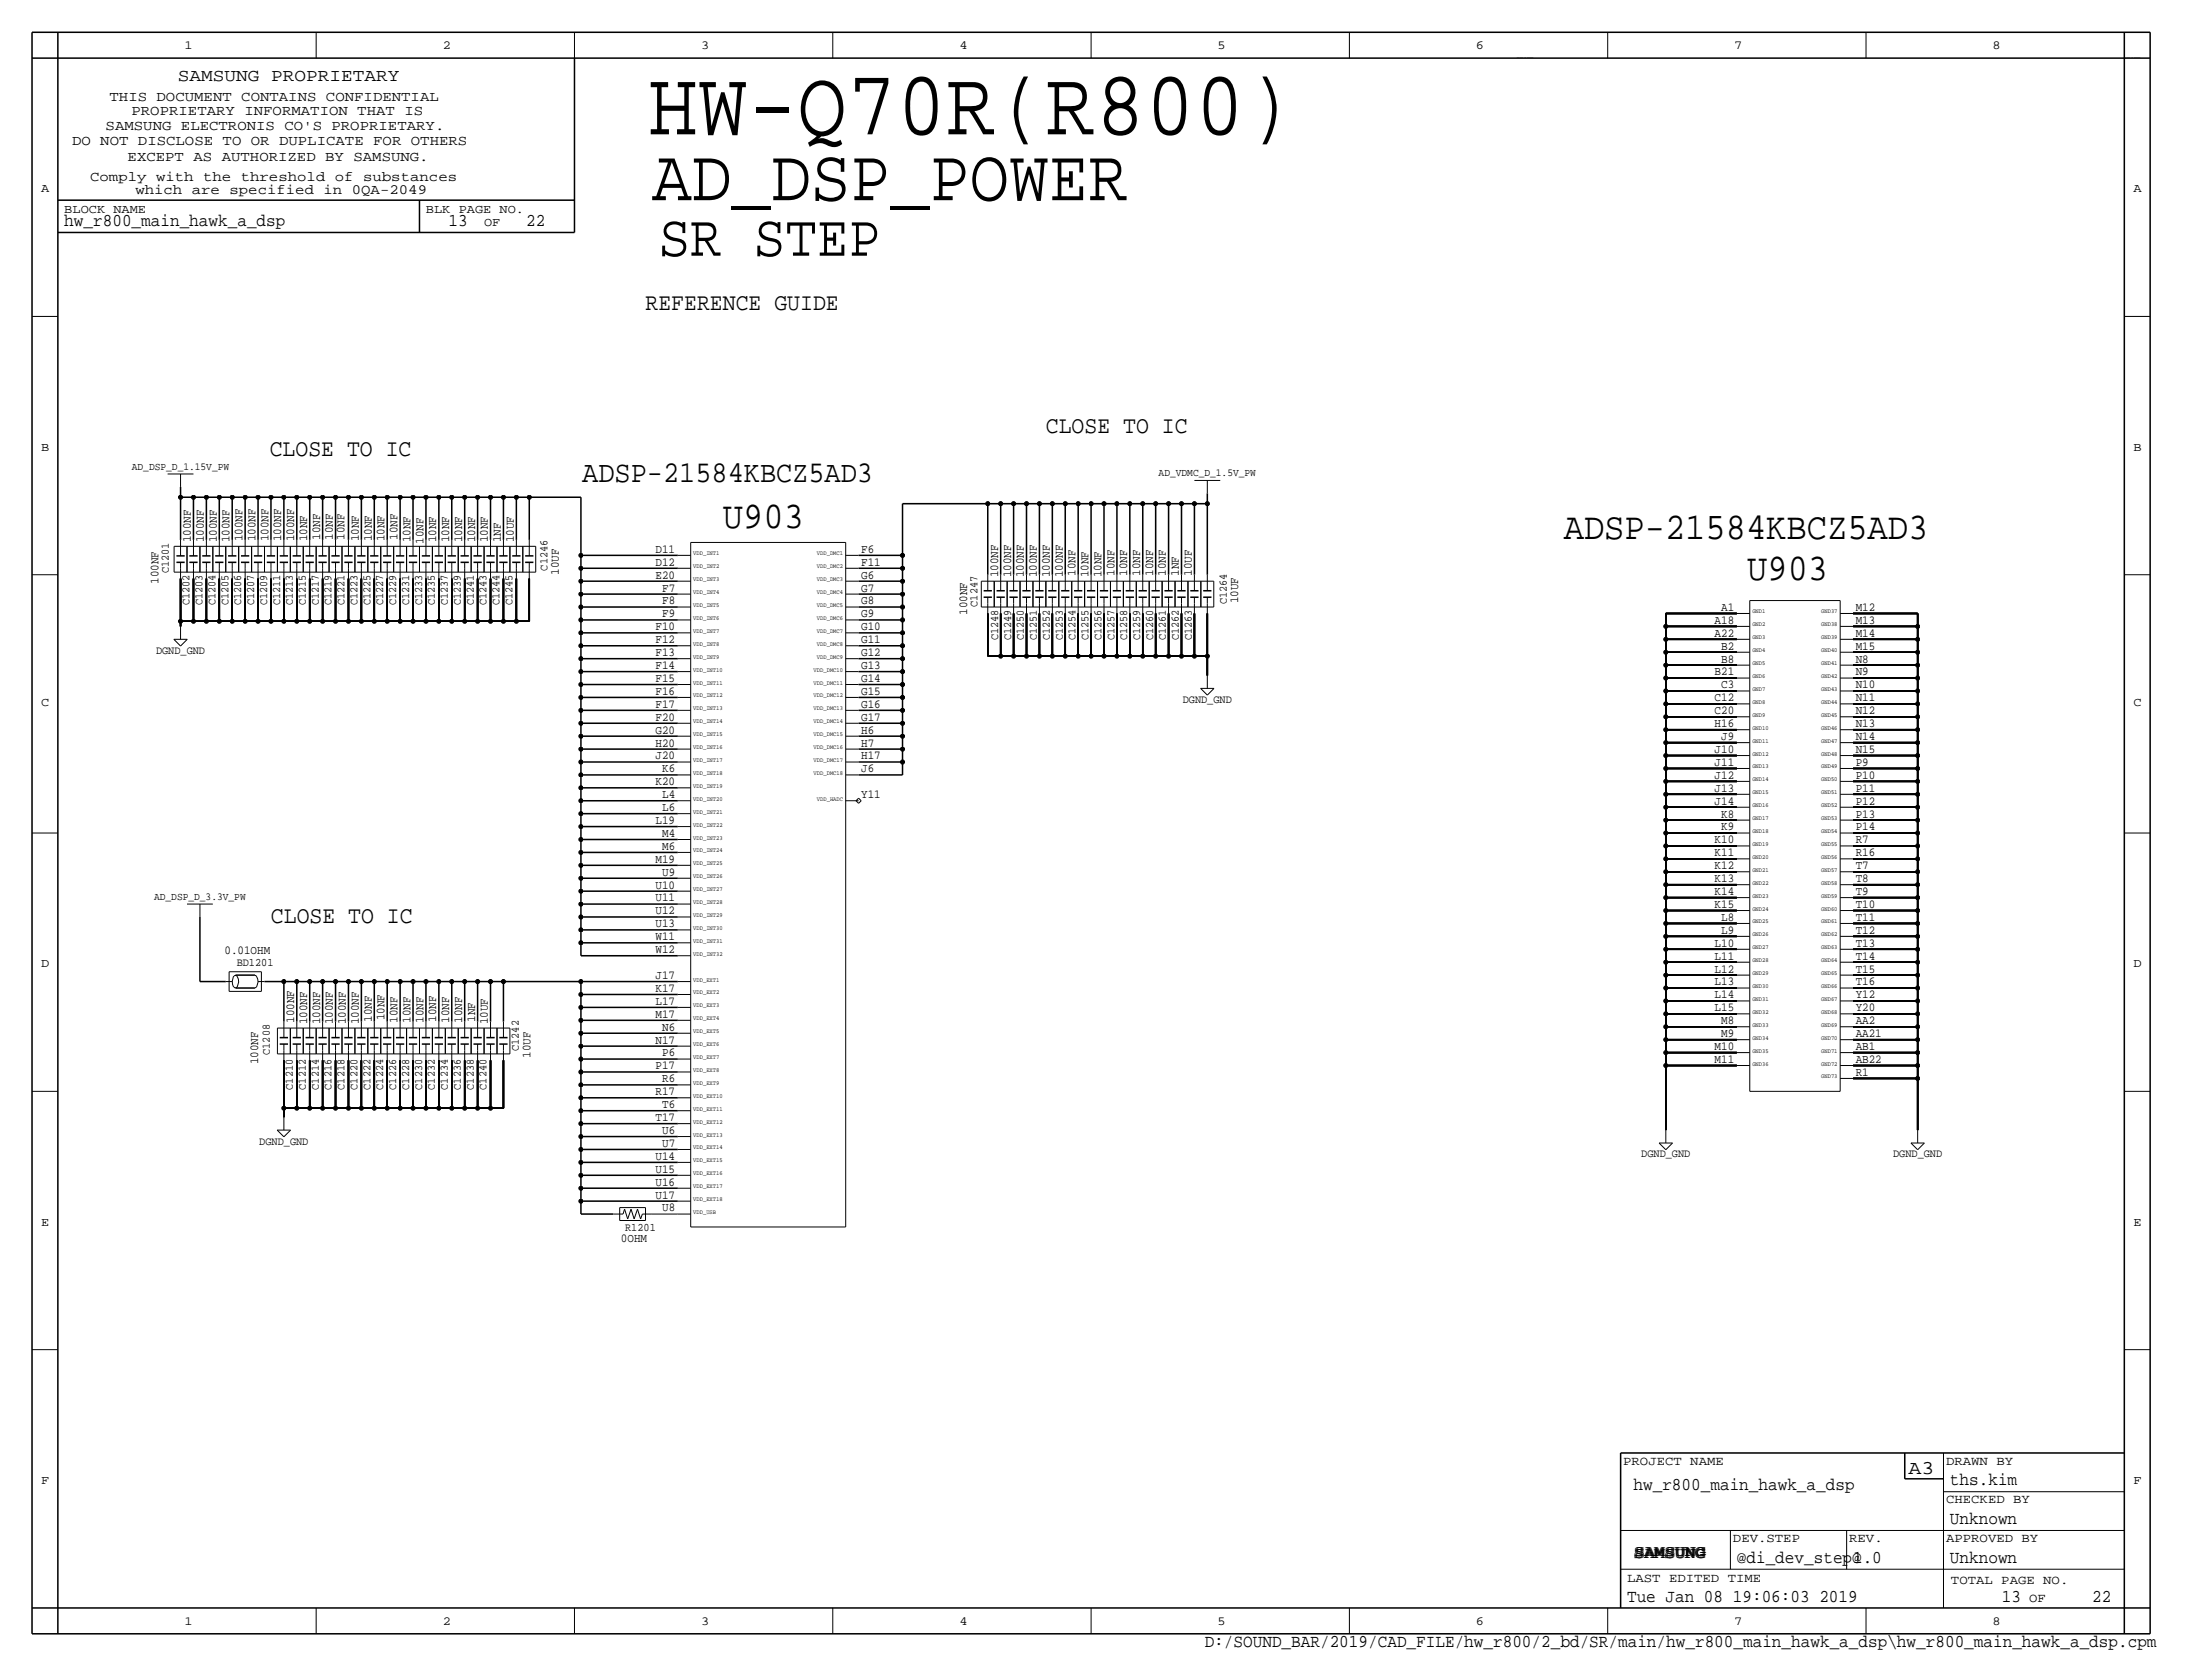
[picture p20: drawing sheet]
<svg xmlns="http://www.w3.org/2000/svg" width="433mm" height="330mm" viewBox="0 0 433 330" stroke-linecap="round" stroke-linejoin="round" font-family="sans-serif">
<defs><g id="words">
<text font-size="18.3" x="127.5" y="26.4">HW-Q70R(R800)</text>
<text font-size="14.6" x="128.2" y="39.4">AD_DSP_POWER</text>
<text font-size="11.7" x="129.5" y="50.3">SR STEP</text>
<g font-size="7.4">
<text x="142.2" y="103.9">U903</text>
<text x="307.5" y="105.9">ADSP-21584KBCZ5AD3</text>
<text x="343.6" y="114">U903</text>
</g>
<text font-size="5.9" x="114.5" y="94.7">ADSP-21584KBCZ5AD3</text>
<g font-size="4.7">
<text x="126.9" y="61">REFERENCE GUIDE</text>
<text x="53" y="89.7">CLOSE TO IC</text>
<text x="205.7" y="85.1">CLOSE TO IC</text>
<text x="53.3" y="181.6">CLOSE TO IC</text>
</g>
<text font-size="3.8" x="375.4" y="289.8">A3</text>
<g font-size="3.5">
<text x="35" y="16">SAMSUNG PROPRIETARY</text>
<text x="12.6" y="44.5">hw_r800_main_hawk_a_dsp</text>
<text x="88.2" y="44.5">13</text>
<text x="103.5" y="44.5">22</text>
<text x="321.3" y="293.1">hw_r800_main_hawk_a_dsp</text>
<text x="383.5" y="292.1">ths.kim</text>
<text x="383.5" y="299.7">Unknown</text>
<text x="341.6" y="307.3">@di_dev_step@</text>
<text x="364.4" y="307.3">1.0</text>
<text x="383.5" y="307.3">Unknown</text>
<text x="320" y="315">Tue Jan 08 19:06:03 2019</text>
<text x="393.7" y="315">13</text>
<text x="411.5" y="315">22</text>
<text x="236.9" y="323.9">D:/SOUND_BAR/2019/CAD_FILE/hw_r800/2_bd/SR/main/hw_r800_main_hawk_a_dsp\hw_r800_main_hawk_a_dsp.cpm</text>
</g>
<text font-size="3" x="321.3" y="306.3">SAMSUNG</text>
<g font-size="2.8">
<text x="21.5" y="19.8">THIS DOCUMENT CONTAINS CONFIDENTIAL</text>
<text x="25.9" y="22.6">PROPRIETARY INFORMATION THAT IS</text>
<text x="14.2" y="28.4">DO NOT DISCLOSE TO OR DUPLICATE FOR OTHERS</text>
<text x="20.8" y="25.7">SAMSUNG ELECTRONIS CO'S PROPRIETARY.</text>
<text x="17.7" y="35.6">Comply with the threshold of substances</text>
<text x="25.1" y="31.8">EXCEPT AS AUTHORIZED BY SAMSUNG.</text>
<text x="26.6" y="38.1">which are specified in 0QA-2049</text>
</g>
<g font-size="2.5">
<text x="319.2" y="288">PROJECT NAME</text>
<text x="382.7" y="288">DRAWN BY</text>
<text x="382.7" y="295.7">CHECKED BY</text>
<text x="340.8" y="303.3">DEV.STEP</text>
<text x="363.7" y="303.3">REV.</text>
<text x="382.7" y="303.3">APPROVED BY</text>
<text x="320" y="311.1">LAST EDITED TIME</text>
<text x="383.7" y="311.5">TOTAL PAGE NO.</text>
<text x="399.1" y="315">OF</text>
</g>
<g font-size="2.4">
<text x="36.3" y="9.7">1</text>
<text x="87.1" y="9.7">2</text>
<text x="137.9" y="9.7">3</text>
<text x="188.7" y="9.7">4</text>
<text x="239.5" y="9.7">5</text>
<text x="290.3" y="9.7">6</text>
<text x="341.1" y="9.7">7</text>
<text x="391.9" y="9.7">8</text>
<text x="8.1" y="37.8">A</text>
<text x="12.6" y="41.9">BLOCK NAME</text>
<text x="83.8" y="41.9">BLK PAGE NO.</text>
<text x="419.6" y="37.8">A</text>
<text x="95.2" y="44.4">OF</text>
<text x="8.1" y="88.6">B</text>
<text x="419.6" y="88.6">B</text>
<text x="37.5" y="106.7" transform="rotate(-90 37.5 106.7)">100NF</text>
<text x="40.1" y="106.7" transform="rotate(-90 40.1 106.7)">100NF</text>
<text x="42.6" y="106.7" transform="rotate(-90 42.6 106.7)">100NF</text>
<text x="45.2" y="106.7" transform="rotate(-90 45.2 106.7)">100NF</text>
<text x="47.7" y="106.4" transform="rotate(-90 47.7 106.4)">100NF</text>
<text x="50.2" y="106.4" transform="rotate(-90 50.2 106.4)">100NF</text>
<text x="52.8" y="106.4" transform="rotate(-90 52.8 106.4)">100NF</text>
<text x="55.3" y="106.4" transform="rotate(-90 55.3 106.4)">100NF</text>
<text x="57.9" y="106.4" transform="rotate(-90 57.9 106.4)">100NF</text>
<text x="60.4" y="106.4" transform="rotate(-90 60.4 106.4)">10NF</text>
<text x="62.9" y="106.2" transform="rotate(-90 62.9 106.2)">10NF</text>
<text x="65.5" y="106.2" transform="rotate(-90 65.5 106.2)">10NF</text>
<text x="67.8" y="106.2" transform="rotate(-90 67.8 106.2)">10NF</text>
<text x="70.6" y="106.4" transform="rotate(-90 70.6 106.4)">10NF</text>
<text x="73.1" y="106.4" transform="rotate(-90 73.1 106.4)">10NF</text>
<text x="75.6" y="106.4" transform="rotate(-90 75.6 106.4)">10NF</text>
<text x="78.2" y="106.2" transform="rotate(-90 78.2 106.2)">10NF</text>
<text x="80.7" y="106.7" transform="rotate(-90 80.7 106.7)">10NF</text>
<text x="83.3" y="106.9" transform="rotate(-90 83.3 106.9)">10NF</text>
<text x="85.8" y="106.7" transform="rotate(-90 85.8 106.7)">10NF</text>
<text x="88.3" y="106.7" transform="rotate(-90 88.3 106.7)">10NF</text>
<text x="90.9" y="106.7" transform="rotate(-90 90.9 106.7)">10NF</text>
<text x="93.4" y="106.7" transform="rotate(-90 93.4 106.7)">10NF</text>
<text x="96" y="106.7" transform="rotate(-90 96 106.7)">10NF</text>
<text x="98.5" y="106.7" transform="rotate(-90 98.5 106.7)">1NF</text>
<text x="101" y="106.7" transform="rotate(-90 101 106.7)">10UF</text>
<text x="109.9" y="113" transform="rotate(-90 109.9 113)">10UF</text>
<text x="128.9" y="113.8">E20</text>
<text x="128.9" y="111.3">D12</text>
<text x="128.9" y="108.7">D11</text>
<text x="169.4" y="113.8">G6</text>
<text x="169.4" y="111.3">F11</text>
<text x="169.4" y="108.7">F6</text>
<text x="196.3" y="113.5" transform="rotate(-90 196.3 113.5)">100NF</text>
<text x="198.8" y="113.5" transform="rotate(-90 198.8 113.5)">100NF</text>
<text x="201.4" y="113.5" transform="rotate(-90 201.4 113.5)">100NF</text>
<text x="203.9" y="113.5" transform="rotate(-90 203.9 113.5)">100NF</text>
<text x="206.5" y="113.5" transform="rotate(-90 206.5 113.5)">100NF</text>
<text x="209" y="113.5" transform="rotate(-90 209 113.5)">100NF</text>
<text x="211.5" y="113.3" transform="rotate(-90 211.5 113.3)">10NF</text>
<text x="214.1" y="113.5" transform="rotate(-90 214.1 113.5)">10NF</text>
<text x="216.6" y="113.5" transform="rotate(-90 216.6 113.5)">10NF</text>
<text x="219.2" y="113.3" transform="rotate(-90 219.2 113.3)">10NF</text>
<text x="221.7" y="113.3" transform="rotate(-90 221.7 113.3)">10NF</text>
<text x="224.2" y="113.3" transform="rotate(-90 224.2 113.3)">10NF</text>
<text x="226.8" y="113.3" transform="rotate(-90 226.8 113.3)">10NF</text>
<text x="229.3" y="113.3" transform="rotate(-90 229.3 113.3)">10NF</text>
<text x="231.9" y="113.3" transform="rotate(-90 231.9 113.3)">1NF</text>
<text x="234.4" y="113.3" transform="rotate(-90 234.4 113.3)">10UF</text>
<text x="31.2" y="114.8" transform="rotate(-90 31.2 114.8)">100NF</text>
<text x="130.2" y="118.9">F8</text>
<text x="130.2" y="116.3">F7</text>
<text x="169.4" y="118.9">G8</text>
<text x="169.4" y="116.3">G7</text>
<text x="243.5" y="118.6" transform="rotate(-90 243.5 118.6)">10UF</text>
<text x="128.9" y="124">F10</text>
<text x="130.2" y="121.4">F9</text>
<text x="169.4" y="124">G10</text>
<text x="169.4" y="121.4">G9</text>
<text x="190.2" y="120.9" transform="rotate(-90 190.2 120.9)">100NF</text>
<text x="337.2" y="125.2">A22</text>
<text x="337.2" y="122.7">A18</text>
<text x="338.5" y="120.1">A1</text>
<text x="364.9" y="125.2">M14</text>
<text x="364.9" y="122.7">M13</text>
<text x="364.9" y="120.1">M12</text>
<text x="128.9" y="131.6">F14</text>
<text x="128.9" y="129">F13</text>
<text x="128.9" y="126.5">F12</text>
<text x="169.4" y="131.6">G13</text>
<text x="169.4" y="129">G12</text>
<text x="169.4" y="126.5">G11</text>
<text x="338.5" y="130.3">B8</text>
<text x="338.5" y="127.8">B2</text>
<text x="364.9" y="130.3">N8</text>
<text x="364.9" y="127.8">M15</text>
<text x="128.9" y="136.7">F16</text>
<text x="128.9" y="134.1">F15</text>
<text x="169.4" y="136.7">G15</text>
<text x="169.4" y="134.1">G14</text>
<text x="337.2" y="137.9">C12</text>
<text x="337.2" y="132.8">B21</text>
<text x="338.5" y="135.4">C3</text>
<text x="364.9" y="137.9">N11</text>
<text x="364.9" y="135.4">N10</text>
<text x="364.9" y="132.8">N9</text>
<text x="8.1" y="138.9">C</text>
<text x="128.9" y="141.7">F20</text>
<text x="128.9" y="139.2">F17</text>
<text x="169.4" y="141.7">G17</text>
<text x="169.4" y="139.2">G16</text>
<text x="337.2" y="143">H16</text>
<text x="337.2" y="140.5">C20</text>
<text x="364.9" y="143">N13</text>
<text x="364.9" y="140.5">N12</text>
<text x="419.6" y="138.9">C</text>
<text x="128.9" y="149.4">J20</text>
<text x="128.9" y="146.8">H20</text>
<text x="128.9" y="144.3">G20</text>
<text x="169.4" y="149.4">H17</text>
<text x="169.4" y="146.8">H7</text>
<text x="169.4" y="144.3">H6</text>
<text x="337.2" y="148.1">J10</text>
<text x="338.5" y="145.5">J9</text>
<text x="364.9" y="148.1">N15</text>
<text x="364.9" y="145.5">N14</text>
<text x="128.9" y="154.4">K20</text>
<text x="130.2" y="151.9">K6</text>
<text x="169.4" y="151.9">J6</text>
<text x="337.2" y="155.7">J13</text>
<text x="337.2" y="153.2">J12</text>
<text x="337.2" y="150.6">J11</text>
<text x="364.9" y="155.7">P11</text>
<text x="364.9" y="153.2">P10</text>
<text x="364.9" y="150.6">P9</text>
<text x="130.2" y="159.5">L6</text>
<text x="130.2" y="157">L4</text>
<text x="169.4" y="157">Y11</text>
<text x="337.2" y="158.2">J14</text>
<text x="338.5" y="160.8">K8</text>
<text x="364.9" y="160.8">P13</text>
<text x="364.9" y="158.2">P12</text>
<text x="128.9" y="162.1">L19</text>
<text x="130.2" y="167.1">M6</text>
<text x="130.2" y="164.6">M4</text>
<text x="337.2" y="165.9">K10</text>
<text x="338.5" y="163.3">K9</text>
<text x="364.9" y="165.9">R7</text>
<text x="364.9" y="163.3">P14</text>
<text x="128.9" y="169.7">M19</text>
<text x="130.2" y="172.2">U9</text>
<text x="337.2" y="173.5">K13</text>
<text x="337.2" y="170.9">K12</text>
<text x="337.2" y="168.4">K11</text>
<text x="364.9" y="173.5">T8</text>
<text x="364.9" y="170.9">T7</text>
<text x="364.9" y="168.4">R16</text>
<text x="128.9" y="179.8">U12</text>
<text x="128.9" y="177.3">U11</text>
<text x="128.9" y="174.8">U10</text>
<text x="337.2" y="178.6">K15</text>
<text x="337.2" y="176">K14</text>
<text x="364.9" y="178.6">T10</text>
<text x="364.9" y="176">T9</text>
<text x="128.9" y="184.9">W11</text>
<text x="128.9" y="182.4">U13</text>
<text x="338.5" y="183.6">L9</text>
<text x="338.5" y="181.1">L8</text>
<text x="364.9" y="183.6">T12</text>
<text x="364.9" y="181.1">T11</text>
<text x="8.1" y="190.2">D</text>
<text x="44.1" y="187.7">0.01OHM</text>
<text x="128.9" y="187.5">W12</text>
<text x="337.2" y="191.3">L12</text>
<text x="337.2" y="188.7">L11</text>
<text x="337.2" y="186.2">L10</text>
<text x="364.9" y="191.3">T15</text>
<text x="364.9" y="188.7">T14</text>
<text x="364.9" y="186.2">T13</text>
<text x="419.6" y="190.2">D</text>
<text x="128.9" y="197.6">L17</text>
<text x="128.9" y="195.1">K17</text>
<text x="128.9" y="192.5">J17</text>
<text x="337.2" y="196.3">L14</text>
<text x="337.2" y="193.8">L13</text>
<text x="364.9" y="196.3">Y12</text>
<text x="364.9" y="193.8">T16</text>
<text x="57.9" y="201.2" transform="rotate(-90 57.9 201.2)">100NF</text>
<text x="60.4" y="201.4" transform="rotate(-90 60.4 201.4)">100NF</text>
<text x="62.9" y="201.4" transform="rotate(-90 62.9 201.4)">100NF</text>
<text x="65.5" y="201.4" transform="rotate(-90 65.5 201.4)">100NF</text>
<text x="68" y="201.4" transform="rotate(-90 68 201.4)">100NF</text>
<text x="70.6" y="201.4" transform="rotate(-90 70.6 201.4)">100NF</text>
<text x="73.1" y="200.9" transform="rotate(-90 73.1 200.9)">10NF</text>
<text x="75.6" y="200.7" transform="rotate(-90 75.6 200.7)">10NF</text>
<text x="78.2" y="201.2" transform="rotate(-90 78.2 201.2)">10NF</text>
<text x="80.7" y="201.2" transform="rotate(-90 80.7 201.2)">10NF</text>
<text x="83.3" y="201.2" transform="rotate(-90 83.3 201.2)">10NF</text>
<text x="85.8" y="200.9" transform="rotate(-90 85.8 200.9)">10NF</text>
<text x="88.3" y="201.2" transform="rotate(-90 88.3 201.2)">10NF</text>
<text x="90.9" y="201.2" transform="rotate(-90 90.9 201.2)">10NF</text>
<text x="93.4" y="200.9" transform="rotate(-90 93.4 200.9)">1NF</text>
<text x="96" y="201.4" transform="rotate(-90 96 201.4)">10UF</text>
<text x="128.9" y="200.2">M17</text>
<text x="130.2" y="202.7">N6</text>
<text x="337.2" y="198.9">L15</text>
<text x="338.5" y="204">M9</text>
<text x="338.5" y="201.4">M8</text>
<text x="364.9" y="198.9">Y20</text>
<text x="364.9" y="204">AA21</text>
<text x="364.9" y="201.4">AA2</text>
<text x="50.7" y="209.3" transform="rotate(-90 50.7 209.3)">100NF</text>
<text x="104.3" y="208" transform="rotate(-90 104.3 208)">10UF</text>
<text x="128.9" y="205.2">N17</text>
<text x="130.2" y="207.8">P6</text>
<text x="337.2" y="209">M11</text>
<text x="337.2" y="206.5">M10</text>
<text x="364.9" y="209">AB22</text>
<text x="364.9" y="206.5">AB1</text>
<text x="128.9" y="215.4">R17</text>
<text x="128.9" y="210.3">P17</text>
<text x="130.2" y="212.9">R6</text>
<text x="364.9" y="211.6">R1</text>
<text x="128.9" y="220.5">T17</text>
<text x="130.2" y="217.9">T6</text>
<text x="130.2" y="225.6">U7</text>
<text x="130.2" y="223">U6</text>
<text x="128.9" y="233.2">U16</text>
<text x="128.9" y="230.6">U15</text>
<text x="128.9" y="228.1">U14</text>
<text x="128.9" y="235.7">U17</text>
<text x="130.2" y="238.3">U8</text>
<text x="8.1" y="241">E</text>
<text x="122.1" y="244.3">0OHM</text>
<text x="419.6" y="241">E</text>
<text x="8.1" y="291.8">F</text>
<text x="419.6" y="291.8">F</text>
<text x="36.3" y="319.5">1</text>
<text x="87.1" y="319.5">2</text>
<text x="137.9" y="319.5">3</text>
<text x="188.7" y="319.5">4</text>
<text x="239.5" y="319.5">5</text>
<text x="290.3" y="319.5">6</text>
<text x="341.1" y="319.5">7</text>
<text x="391.9" y="319.5">8</text>
</g>
<g font-size="2.3">
<text x="33.2" y="112.7" transform="rotate(-90 33.2 112.7)">C1201</text>
<text x="107.6" y="112.2" transform="rotate(-90 107.6 112.2)">C1246</text>
<text x="37.3" y="119.1" transform="rotate(-90 37.3 119.1)">C1202</text>
<text x="39.8" y="119.1" transform="rotate(-90 39.8 119.1)">C1203</text>
<text x="42.4" y="119.1" transform="rotate(-90 42.4 119.1)">C1204</text>
<text x="44.9" y="119.1" transform="rotate(-90 44.9 119.1)">C1205</text>
<text x="47.4" y="119.1" transform="rotate(-90 47.4 119.1)">C1206</text>
<text x="50" y="119.1" transform="rotate(-90 50 119.1)">C1207</text>
<text x="52.5" y="119.1" transform="rotate(-90 52.5 119.1)">C1209</text>
<text x="55.1" y="119.1" transform="rotate(-90 55.1 119.1)">C1211</text>
<text x="57.6" y="119.1" transform="rotate(-90 57.6 119.1)">C1213</text>
<text x="60.1" y="119.1" transform="rotate(-90 60.1 119.1)">C1215</text>
<text x="62.7" y="119.1" transform="rotate(-90 62.7 119.1)">C1217</text>
<text x="65.2" y="119.1" transform="rotate(-90 65.2 119.1)">C1219</text>
<text x="67.8" y="119.1" transform="rotate(-90 67.8 119.1)">C1221</text>
<text x="70.3" y="119.1" transform="rotate(-90 70.3 119.1)">C1223</text>
<text x="72.8" y="119.1" transform="rotate(-90 72.8 119.1)">C1225</text>
<text x="75.4" y="119.1" transform="rotate(-90 75.4 119.1)">C1227</text>
<text x="77.9" y="119.1" transform="rotate(-90 77.9 119.1)">C1229</text>
<text x="80.5" y="119.1" transform="rotate(-90 80.5 119.1)">C1231</text>
<text x="83" y="119.1" transform="rotate(-90 83 119.1)">C1233</text>
<text x="85.5" y="119.1" transform="rotate(-90 85.5 119.1)">C1235</text>
<text x="88.1" y="119.1" transform="rotate(-90 88.1 119.1)">C1237</text>
<text x="90.6" y="119.1" transform="rotate(-90 90.6 119.1)">C1239</text>
<text x="93.2" y="119.1" transform="rotate(-90 93.2 119.1)">C1241</text>
<text x="95.7" y="119.1" transform="rotate(-90 95.7 119.1)">C1243</text>
<text x="98.2" y="119.1" transform="rotate(-90 98.2 119.1)">C1244</text>
<text x="100.8" y="119.1" transform="rotate(-90 100.8 119.1)">C1245</text>
<text x="192.2" y="119.3" transform="rotate(-90 192.2 119.3)">C1247</text>
<text x="241.2" y="118.8" transform="rotate(-90 241.2 118.8)">C1264</text>
<text x="196.3" y="125.9" transform="rotate(-90 196.3 125.9)">C1248</text>
<text x="198.8" y="125.9" transform="rotate(-90 198.8 125.9)">C1249</text>
<text x="201.4" y="125.9" transform="rotate(-90 201.4 125.9)">C1250</text>
<text x="203.9" y="125.9" transform="rotate(-90 203.9 125.9)">C1251</text>
<text x="206.5" y="125.9" transform="rotate(-90 206.5 125.9)">C1252</text>
<text x="209" y="125.9" transform="rotate(-90 209 125.9)">C1253</text>
<text x="211.5" y="125.9" transform="rotate(-90 211.5 125.9)">C1254</text>
<text x="214.1" y="125.9" transform="rotate(-90 214.1 125.9)">C1255</text>
<text x="216.6" y="125.9" transform="rotate(-90 216.6 125.9)">C1256</text>
<text x="219.2" y="125.9" transform="rotate(-90 219.2 125.9)">C1257</text>
<text x="221.7" y="125.9" transform="rotate(-90 221.7 125.9)">C1258</text>
<text x="224.2" y="125.9" transform="rotate(-90 224.2 125.9)">C1259</text>
<text x="226.8" y="125.9" transform="rotate(-90 226.8 125.9)">C1260</text>
<text x="229.3" y="125.9" transform="rotate(-90 229.3 125.9)">C1261</text>
<text x="231.9" y="125.9" transform="rotate(-90 231.9 125.9)">C1262</text>
<text x="234.4" y="125.9" transform="rotate(-90 234.4 125.9)">C1263</text>
<text x="30.7" y="128.6">DGND_GND</text>
<text x="232.6" y="138.2">DGND_GND</text>
<text x="46.6" y="190">BD1201</text>
<text x="53" y="207.5" transform="rotate(-90 53 207.5)">C1208</text>
<text x="102.1" y="206.7" transform="rotate(-90 102.1 206.7)">C1242</text>
<text x="57.6" y="214.3" transform="rotate(-90 57.6 214.3)">C1210</text>
<text x="60.1" y="214.3" transform="rotate(-90 60.1 214.3)">C1212</text>
<text x="62.7" y="214.3" transform="rotate(-90 62.7 214.3)">C1214</text>
<text x="65.2" y="214.3" transform="rotate(-90 65.2 214.3)">C1216</text>
<text x="67.8" y="214.3" transform="rotate(-90 67.8 214.3)">C1218</text>
<text x="70.3" y="214.3" transform="rotate(-90 70.3 214.3)">C1220</text>
<text x="72.8" y="214.3" transform="rotate(-90 72.8 214.3)">C1222</text>
<text x="75.4" y="214.3" transform="rotate(-90 75.4 214.3)">C1224</text>
<text x="77.9" y="214.3" transform="rotate(-90 77.9 214.3)">C1226</text>
<text x="80.5" y="214.3" transform="rotate(-90 80.5 214.3)">C1228</text>
<text x="83" y="214.3" transform="rotate(-90 83 214.3)">C1230</text>
<text x="85.5" y="214.3" transform="rotate(-90 85.5 214.3)">C1232</text>
<text x="88.1" y="214.3" transform="rotate(-90 88.1 214.3)">C1234</text>
<text x="90.6" y="214.3" transform="rotate(-90 90.6 214.3)">C1236</text>
<text x="93.2" y="214.3" transform="rotate(-90 93.2 214.3)">C1238</text>
<text x="95.7" y="214.3" transform="rotate(-90 95.7 214.3)">C1240</text>
<text x="51" y="225.1">DGND_GND</text>
<text x="322.8" y="227.6">DGND_GND</text>
<text x="372.3" y="227.6">DGND_GND</text>
<text x="122.9" y="242.1">R1201</text>
</g>
<g font-size="2.1">
<text x="25.9" y="92.4">AD_DSP_D_1.15V_PW</text>
<text x="227.9" y="93.7">AD_VDMC_D_1.5V_PW</text>
<text x="30.3" y="177">AD_DSP_D_3.3V_PW</text>
</g>
<g font-size="1.2">
<text x="136.3" y="111.8">VDD_INT2</text>
<text x="136.3" y="109.2">VDD_INT1</text>
<text x="160.7" y="111.8">VDD_DMC2</text>
<text x="160.7" y="109.2">VDD_DMC1</text>
<text x="136.3" y="119.4">VDD_INT5</text>
<text x="136.3" y="116.8">VDD_INT4</text>
<text x="136.3" y="114.3">VDD_INT3</text>
<text x="160.7" y="119.4">VDD_DMC5</text>
<text x="160.7" y="116.8">VDD_DMC4</text>
<text x="160.7" y="114.3">VDD_DMC3</text>
<text x="136.3" y="124.5">VDD_INT7</text>
<text x="136.3" y="121.9">VDD_INT6</text>
<text x="160.7" y="124.5">VDD_DMC7</text>
<text x="160.7" y="121.9">VDD_DMC6</text>
<text x="344.6" y="125.7">GND3</text>
<text x="344.6" y="123.2">GND2</text>
<text x="344.6" y="120.7">GND1</text>
<text x="358.2" y="125.7">GND39</text>
<text x="358.2" y="123.2">GND38</text>
<text x="358.2" y="120.7">GND37</text>
<text x="136.3" y="129.5">VDD_INT9</text>
<text x="136.3" y="127">VDD_INT8</text>
<text x="160.7" y="129.5">VDD_DMC9</text>
<text x="160.7" y="127">VDD_DMC8</text>
<text x="344.6" y="130.8">GND5</text>
<text x="344.6" y="128.3">GND4</text>
<text x="358.2" y="130.8">GND41</text>
<text x="358.2" y="128.3">GND40</text>
<text x="136.3" y="137.2">VDD_INT12</text>
<text x="136.3" y="134.6">VDD_INT11</text>
<text x="136.3" y="132.1">VDD_INT10</text>
<text x="160" y="137.2">VDD_DMC12</text>
<text x="160" y="134.6">VDD_DMC11</text>
<text x="160" y="132.1">VDD_DMC10</text>
<text x="344.6" y="135.9">GND7</text>
<text x="344.6" y="133.4">GND6</text>
<text x="358.2" y="135.9">GND43</text>
<text x="358.2" y="133.4">GND42</text>
<text x="136.3" y="142.2">VDD_INT14</text>
<text x="136.3" y="139.7">VDD_INT13</text>
<text x="160" y="142.2">VDD_DMC14</text>
<text x="160" y="139.7">VDD_DMC13</text>
<text x="344.6" y="143.5">GND10</text>
<text x="344.6" y="141">GND9</text>
<text x="344.6" y="138.4">GND8</text>
<text x="358.2" y="143.5">GND46</text>
<text x="358.2" y="141">GND45</text>
<text x="358.2" y="138.4">GND44</text>
<text x="136.3" y="149.9">VDD_INT17</text>
<text x="136.3" y="147.3">VDD_INT16</text>
<text x="136.3" y="144.8">VDD_INT15</text>
<text x="160" y="149.9">VDD_DMC17</text>
<text x="160" y="147.3">VDD_DMC16</text>
<text x="160" y="144.8">VDD_DMC15</text>
<text x="344.6" y="148.6">GND12</text>
<text x="344.6" y="146.1">GND11</text>
<text x="358.2" y="148.6">GND48</text>
<text x="358.2" y="146.1">GND47</text>
<text x="136.3" y="154.9">VDD_INT19</text>
<text x="136.3" y="152.4">VDD_INT18</text>
<text x="160" y="152.4">VDD_DMC18</text>
<text x="344.6" y="153.7">GND14</text>
<text x="344.6" y="151.1">GND13</text>
<text x="358.2" y="153.7">GND50</text>
<text x="358.2" y="151.1">GND49</text>
<text x="136.3" y="160">VDD_INT21</text>
<text x="136.3" y="157.5">VDD_INT20</text>
<text x="160.7" y="157.5">VDD_HADC</text>
<text x="344.6" y="161.3">GND17</text>
<text x="344.6" y="158.8">GND16</text>
<text x="344.6" y="156.2">GND15</text>
<text x="358.2" y="161.3">GND53</text>
<text x="358.2" y="158.8">GND52</text>
<text x="358.2" y="156.2">GND51</text>
<text x="136.3" y="167.6">VDD_INT24</text>
<text x="136.3" y="165.1">VDD_INT23</text>
<text x="136.3" y="162.6">VDD_INT22</text>
<text x="344.6" y="166.4">GND19</text>
<text x="344.6" y="163.8">GND18</text>
<text x="358.2" y="166.4">GND55</text>
<text x="358.2" y="163.8">GND54</text>
<text x="136.3" y="172.7">VDD_INT26</text>
<text x="136.3" y="170.2">VDD_INT25</text>
<text x="344.6" y="174">GND22</text>
<text x="344.6" y="171.5">GND21</text>
<text x="344.6" y="168.9">GND20</text>
<text x="358.2" y="174">GND58</text>
<text x="358.2" y="171.5">GND57</text>
<text x="358.2" y="168.9">GND56</text>
<text x="136.3" y="177.8">VDD_INT28</text>
<text x="136.3" y="175.3">VDD_INT27</text>
<text x="344.6" y="179.1">GND24</text>
<text x="344.6" y="176.5">GND23</text>
<text x="358.2" y="179.1">GND60</text>
<text x="358.2" y="176.5">GND59</text>
<text x="136.3" y="185.4">VDD_INT31</text>
<text x="136.3" y="182.9">VDD_INT30</text>
<text x="136.3" y="180.3">VDD_INT29</text>
<text x="344.6" y="184.2">GND26</text>
<text x="344.6" y="181.6">GND25</text>
<text x="358.2" y="184.2">GND62</text>
<text x="358.2" y="181.6">GND61</text>
<text x="136.3" y="188">VDD_INT32</text>
<text x="344.6" y="191.8">GND29</text>
<text x="344.6" y="189.2">GND28</text>
<text x="344.6" y="186.7">GND27</text>
<text x="358.2" y="191.8">GND65</text>
<text x="358.2" y="189.2">GND64</text>
<text x="358.2" y="186.7">GND63</text>
<text x="136.3" y="195.6">VDD_EXT2</text>
<text x="136.3" y="193">VDD_EXT1</text>
<text x="344.6" y="196.9">GND31</text>
<text x="344.6" y="194.3">GND30</text>
<text x="358.2" y="196.9">GND67</text>
<text x="358.2" y="194.3">GND66</text>
<text x="136.3" y="203.2">VDD_EXT5</text>
<text x="136.3" y="200.7">VDD_EXT4</text>
<text x="136.3" y="198.1">VDD_EXT3</text>
<text x="344.6" y="201.9">GND33</text>
<text x="344.6" y="199.4">GND32</text>
<text x="358.2" y="201.9">GND69</text>
<text x="358.2" y="199.4">GND68</text>
<text x="136.3" y="208.3">VDD_EXT7</text>
<text x="136.3" y="205.7">VDD_EXT6</text>
<text x="344.6" y="209.6">GND36</text>
<text x="344.6" y="207">GND35</text>
<text x="344.6" y="204.5">GND34</text>
<text x="358.2" y="209.6">GND72</text>
<text x="358.2" y="207">GND71</text>
<text x="358.2" y="204.5">GND70</text>
<text x="136.3" y="215.9">VDD_EXT10</text>
<text x="136.3" y="213.4">VDD_EXT9</text>
<text x="136.3" y="210.8">VDD_EXT8</text>
<text x="358.2" y="212.1">GND73</text>
<text x="136.3" y="221">VDD_EXT12</text>
<text x="136.3" y="218.4">VDD_EXT11</text>
<text x="136.3" y="226.1">VDD_EXT14</text>
<text x="136.3" y="223.5">VDD_EXT13</text>
<text x="136.3" y="233.7">VDD_EXT17</text>
<text x="136.3" y="231.1">VDD_EXT16</text>
<text x="136.3" y="228.6">VDD_EXT15</text>
<text x="136.3" y="238.8">VDD_USB</text>
<text x="136.3" y="236.2">VDD_EXT18</text>
</g>
<g font-size=".3">
<text x="298.4" y="11.4">EDITED BY MINGOO</text>
<text x="417.8" y="11.4">EDITED BY MINGOO</text>
<text x="298.4" y="321.3">EDITED BY MINGOO</text>
</g>
</g></defs>
<!-- layer: Nets -->
<g fill="none" stroke="#000" stroke-width=".3">
<path d="M35.5 97.8v8.4zM35.5 97.8h2.5zM35.5 95.8v2zM38 97.8v8.4zM38 97.8h2.6zM40.6 97.8v8.4zM40.6 97.8h2.5zM43.1 97.8v8.4zM43.1 97.8h2.6zM45.7 97.8v8.4zM45.7 97.8h2.5zM48.2 97.8v8.4z"/>
<path d="M48.2 97.8h2.5zM50.7 97.8v8.4zM50.7 97.8h2.6zM53.3 97.8v8.4zM53.3 97.8h2.5zM55.8 97.8v8.4zM55.8 97.8h2.6zM58.4 97.8v8.4zM58.4 97.8h2.5zM60.9 97.8v8.4zM60.9 97.8h2.5zM63.4 97.8v8.4z"/>
<path d="M63.4 97.8h2.6zM66 97.8v8.4zM66 97.8h2.5zM68.5 97.8v8.4zM68.5 97.8h2.6zM71.1 97.8v8.4zM71.1 97.8h2.5zM73.6 97.8v8.4zM73.6 97.8h2.5zM76.1 97.8v8.4zM76.1 97.8h2.6zM78.7 97.8v8.4z"/>
<path d="M78.7 97.8h2.5zM81.2 97.8v8.4zM81.2 97.8h2.6zM83.8 97.8v8.4zM83.8 97.8h2.5zM86.3 97.8v8.4zM86.3 97.8h2.5zM88.8 97.8v8.4zM88.8 97.8h2.6zM91.4 97.8h2.5zM91.4 97.8v8.4zM93.9 97.8v8.4z"/>
<path d="M93.9 97.8h2.6zM96.5 97.8v8.4zM96.5 97.8h2.5zM99 97.8v8.4zM99 97.8h2.5zM101.5 97.8v8.4zM101.5 97.8h2.6zM104.1 97.8v8.4zM104.1 97.8h10.1zM114.2 97.8v11.4zM177.5 99.1v10.1zM177.5 99.1h16.8z"/>
<path d="M194.3 99.1v13.9zM194.3 99.1h2.5zM196.8 99.1v13.9zM196.8 99.1h2.5zM199.3 99.1v13.9zM199.3 99.1h2.6zM201.9 99.1v13.9zM201.9 99.1h2.5zM204.4 99.1v13.9zM204.4 99.1h2.6zM207 99.1v13.9zM207 99.1h2.5z"/>
<path d="M209.5 99.1v13.9zM209.5 99.1h2.5zM212 99.1v13.9zM212 99.1h2.6zM214.6 99.1v13.9zM214.6 99.1h2.5zM217.1 99.1v13.9zM217.1 99.1h2.6zM219.7 99.1v13.9zM219.7 99.1h2.5zM222.2 99.1v13.9zM222.2 99.1h2.5z"/>
<path d="M224.7 99.1v13.9zM224.7 99.1h2.6zM227.3 99.1v13.9zM227.3 99.1h2.5zM229.8 99.1v13.9zM229.8 99.1h2.6zM232.4 99.1v13.9zM232.4 99.1h2.5zM234.9 99.1v13.9zM234.9 99.1h2.5zM237.4 99.1v13.9zM237.4 97v2.1z"/>
<path d="M35.5 113.8v8.4zM38 113.8v8.4zM40.6 113.8v8.4zM43.1 113.8v8.4zM45.7 113.8v8.4zM48.2 113.8v8.4zM50.7 113.8v8.4zM53.3 113.8v8.4zM55.8 113.8v8.4zM58.4 113.8v8.4zM60.9 113.8v8.4zM63.4 113.8v8.4z"/>
<path d="M66 113.8v8.4zM68.5 113.8v8.4zM71.1 113.8v8.4zM73.6 113.8v8.4zM76.1 113.8v8.4zM78.7 113.8v8.4zM81.2 113.8v8.4zM83.8 113.8v8.4zM86.3 113.8v8.4zM88.8 113.8v8.4zM91.4 113.8v8.4zM93.9 113.8v8.4z"/>
<path d="M96.5 113.8v8.4zM99 113.8v8.4zM101.5 113.8v8.4zM104.1 113.8v8.4zM114.2 119.4v2.5zM114.2 119.4h19.1zM114.2 116.8v2.6zM114.2 116.8h19.1zM114.2 114.3v2.5zM114.2 114.3h19.1zM114.2 111.8v2.5zM114.2 111.8h19.1z"/>
<path d="M114.2 109.2v2.6zM114.2 109.2h19.1zM168.9 119.4h8.6zM168.9 116.8h8.6zM168.9 114.3h8.6zM168.9 111.8h8.6zM168.9 109.2h8.6zM177.5 119.4v2.5zM177.5 116.8v2.6zM177.5 114.3v2.5zM177.5 111.8v2.5zM177.5 109.2v2.6z"/>
<path d="M35.5 122.2v1zM35.5 122.2h2.5zM38 122.2h2.6zM40.6 122.2h2.5zM43.1 122.2h2.6zM45.7 122.2h2.5zM48.2 122.2h2.5zM50.7 122.2h2.6zM53.3 122.2h2.5zM55.8 122.2h2.6zM58.4 122.2h2.5zM60.9 122.2h2.5z"/>
<path d="M63.4 122.2h2.6zM66 122.2h2.5zM68.5 122.2h2.6zM71.1 122.2h2.5zM73.6 122.2h2.5zM76.1 122.2h2.6zM78.7 122.2h2.5zM81.2 122.2h2.6zM83.8 122.2h2.5zM86.3 122.2h2.5zM88.8 122.2h2.6zM91.4 122.2h2.5z"/>
<path d="M93.9 122.2h2.6zM96.5 122.2h2.5zM99 122.2h2.5zM101.5 122.2h2.6zM114.2 139.7v2.5zM114.2 139.7h19.1zM114.2 137.2v2.5zM114.2 137.2h19.1zM114.2 134.6v2.6zM114.2 134.6h19.1zM114.2 132.1v2.5zM114.2 132.1h19.1z"/>
<path d="M114.2 129.5v2.6zM114.2 129.5h19.1zM114.2 127v2.5zM114.2 127h19.1zM114.2 124.5v2.5zM114.2 124.5h19.1zM114.2 121.9v2.6zM114.2 121.9h19.1zM168.9 139.7h8.6zM168.9 137.2h8.6zM168.9 134.6h8.6zM168.9 132.1h8.6z"/>
<path d="M168.9 129.5h8.6zM168.9 127h8.6zM168.9 124.5h8.6zM168.9 121.9h8.6zM177.5 139.7v2.5zM177.5 137.2v2.5zM177.5 134.6v2.6zM177.5 132.1v2.5zM177.5 129.5v2.6zM177.5 127v2.5zM177.5 124.5v2.5zM177.5 121.9v2.6z"/>
<path d="M194.3 120.7v8.3zM194.3 129h2.5zM196.8 129h2.5zM196.8 120.7v8.3zM199.3 129h2.6zM199.3 120.7v8.3zM201.9 120.7v8.3zM201.9 129h2.5zM204.4 129h2.6zM204.4 120.7v8.3zM207 120.7v8.3zM207 129h2.5z"/>
<path d="M209.5 129h2.5zM209.5 120.7v8.3zM212 129h2.6zM212 120.7v8.3zM214.6 120.7v8.3zM214.6 129h2.5zM217.1 129h2.6zM217.1 120.7v8.3zM219.7 120.7v8.3zM219.7 129h2.5zM222.2 129h2.5zM222.2 120.7v8.3z"/>
<path d="M224.7 129h2.6zM224.7 120.7v8.3zM227.3 120.7v8.3zM227.3 129h2.5zM229.8 129h2.6zM229.8 120.7v8.3zM232.4 120.7v8.3zM232.4 129h2.5zM234.9 120.7v8.3zM234.9 129h2.5zM237.4 129v3.8zM237.4 120.7v8.3z"/>
<path d="M327.6 138.4v2.6zM327.6 138.4h14zM327.6 135.9v2.5zM327.6 135.9h14zM327.6 133.3v2.6zM327.6 133.3h14zM327.6 130.8v2.5zM327.6 130.8h14zM327.6 128.3v2.5zM327.6 128.3h14zM327.6 125.7v2.6zM327.6 125.7h14z"/>
<path d="M327.6 123.2v2.5zM327.6 123.2h14zM327.6 120.7v2.5zM327.6 120.7h14zM364.4 138.4h12.7zM364.4 135.9h12.7zM364.4 133.3h12.7zM364.4 130.8h12.7zM364.4 128.3h12.7zM364.4 125.7h12.7zM364.4 123.2h12.7zM364.4 120.7h12.7z"/>
<path d="M377.1 138.4v2.6zM377.1 135.9v2.5zM377.1 133.3v2.6zM377.1 130.8v2.5zM377.1 128.3v2.5zM377.1 125.7v2.6zM377.1 123.2v2.5zM377.1 120.7v2.5zM114.2 157.5v2.5zM114.2 157.5h19.1zM114.2 154.9v2.6zM114.2 154.9h19.1z"/>
<path d="M114.2 152.4v2.5zM114.2 152.4h19.1zM114.2 149.9v2.5zM114.2 149.9h19.1zM114.2 147.3v2.6zM114.2 147.3h19.1zM114.2 144.8v2.5zM114.2 144.8h19.1zM114.2 142.2v2.6zM114.2 142.2h19.1zM168.9 152.4h8.6zM168.9 149.9h8.6z"/>
<path d="M168.9 147.3h8.6zM168.9 144.8h8.6zM168.9 142.2h8.6zM177.5 149.9v2.5zM177.5 147.3v2.6zM177.5 144.8v2.5zM177.5 142.2v2.6zM327.6 158.8v2.5zM327.6 158.8h14zM327.6 156.2v2.6zM327.6 156.2h14zM327.6 153.7v2.5z"/>
<path d="M327.6 153.7h14zM327.6 151.1v2.6zM327.6 151.1h14zM327.6 148.6v2.5zM327.6 148.6h14zM327.6 146.1v2.5zM327.6 146.1h14zM327.6 143.5v2.6zM327.6 143.5h14zM327.6 141v2.5zM327.6 141h14zM364.4 158.8h12.7z"/>
<path d="M364.4 156.2h12.7zM364.4 153.7h12.7zM364.4 151.1h12.7zM364.4 148.6h12.7zM364.4 146.1h12.7zM364.4 143.5h12.7zM364.4 141h12.7zM377.1 158.8v2.5zM377.1 156.2v2.6zM377.1 153.7v2.5zM377.1 151.1v2.6zM377.1 148.6v2.5z"/>
<path d="M377.1 146.1v2.5zM377.1 143.5v2.6zM377.1 141v2.5zM114.2 177.8v2.5zM114.2 177.8h19.1zM114.2 175.3v2.5zM114.2 175.3h19.1zM114.2 172.7v2.6zM114.2 172.7h19.1zM114.2 170.2v2.5zM114.2 170.2h19.1zM114.2 167.6v2.6z"/>
<path d="M114.2 167.6h19.1zM114.2 165.1v2.5zM114.2 165.1h19.1zM114.2 162.6v2.5zM114.2 162.6h19.1zM114.2 160v2.6zM114.2 160h19.1zM327.6 179.1v2.5zM327.6 179.1h14zM327.6 176.5v2.6zM327.6 176.5h14zM327.6 174v2.5z"/>
<path d="M327.6 174h14zM327.6 171.5v2.5zM327.6 171.5h14zM327.6 168.9v2.6zM327.6 168.9h14zM327.6 166.4v2.5zM327.6 166.4h14zM327.6 163.8v2.6zM327.6 163.8h14zM327.6 161.3v2.5zM327.6 161.3h14zM364.4 179.1h12.7z"/>
<path d="M364.4 176.5h12.7zM364.4 174h12.7zM364.4 171.5h12.7zM364.4 168.9h12.7zM364.4 166.4h12.7zM364.4 163.8h12.7zM364.4 161.3h12.7zM377.1 179.1v2.5zM377.1 176.5v2.6zM377.1 174v2.5zM377.1 171.5v2.5zM377.1 168.9v2.6z"/>
<path d="M377.1 166.4v2.5zM377.1 163.8v2.6zM377.1 161.3v2.5zM39.3 180.3v12.7zM39.3 193h5.1zM52 193h3.8zM55.8 193v7.9zM55.8 193h2.6zM58.4 193v7.9zM58.4 193h2.5zM60.9 193v7.9zM60.9 193h2.5z"/>
<path d="M63.4 193v7.9zM63.4 193h2.6zM66 193v7.9zM66 193h2.5zM68.5 193v7.9zM68.5 193h2.6zM71.1 193v7.9zM71.1 193h2.5zM73.6 193v7.9zM73.6 193h2.5zM76.1 193v7.9zM76.1 193h2.6z"/>
<path d="M78.7 193v7.9zM78.7 193h2.5zM81.2 193v7.9zM81.2 193h2.6zM83.8 193v7.9zM83.8 193h2.5zM86.3 193v7.9zM86.3 193h2.5zM88.8 193v7.9zM88.8 193h2.6zM91.4 193v7.9zM91.4 193h2.5z"/>
<path d="M93.9 193v7.9zM93.9 193h2.6zM96.5 193v7.9zM96.5 193h2.5zM99 193v7.9zM99 193h15.2zM114.2 188h19.1zM114.2 185.4v2.6zM114.2 185.4h19.1zM114.2 182.9v2.5zM114.2 182.9h19.1zM114.2 180.3v2.6z"/>
<path d="M114.2 180.3h19.1zM114.2 198.1v2.6zM114.2 198.1h19.1zM114.2 195.6v2.5zM114.2 195.6h19.1zM114.2 193v2.6zM114.2 193h19.1zM327.6 199.4v2.5zM327.6 199.4h14zM327.6 196.8v2.6zM327.6 196.8h14zM327.6 194.3v2.5z"/>
<path d="M327.6 194.3h14zM327.6 191.8v2.5zM327.6 191.8h14zM327.6 189.2v2.6zM327.6 189.2h14zM327.6 186.7v2.5zM327.6 186.7h14zM327.6 184.2v2.5zM327.6 184.2h14zM327.6 181.6v2.6zM327.6 181.6h14zM364.4 199.4h12.7z"/>
<path d="M364.4 196.8h12.7zM364.4 194.3h12.7zM364.4 191.8h12.7zM364.4 189.2h12.7zM364.4 186.7h12.7zM364.4 184.2h12.7zM364.4 181.6h12.7zM377.1 199.4v2.5zM377.1 196.8v2.6zM377.1 194.3v2.5zM377.1 191.8v2.5zM377.1 189.2v2.6z"/>
<path d="M377.1 186.7v2.5zM377.1 184.2v2.5zM377.1 181.6v2.6zM55.8 217.9v1.8zM55.8 208.5v9.4zM55.8 217.9h2.6zM58.4 208.5v9.4zM58.4 217.9h2.5zM60.9 208.5v9.4zM60.9 217.9h2.5zM63.4 208.5v9.4zM63.4 217.9h2.6z"/>
<path d="M66 208.5v9.4zM66 217.9h2.5zM68.5 208.5v9.4zM68.5 217.9h2.6zM71.1 208.5v9.4zM71.1 217.9h2.5zM73.6 208.5v9.4zM73.6 217.9h2.5zM76.1 208.5v9.4zM76.1 217.9h2.6zM78.7 208.5v9.4zM78.7 217.9h2.5z"/>
<path d="M81.2 208.5v9.4zM81.2 217.9h2.6zM83.8 208.5v9.4zM83.8 217.9h2.5zM86.3 208.5v9.4zM86.3 217.9h2.5zM88.8 208.5v9.4zM88.8 217.9h2.6zM91.4 208.5v9.4zM91.4 217.9h2.5zM93.9 208.5v9.4zM93.9 217.9h2.6z"/>
<path d="M96.5 208.5v9.4zM96.5 217.9h2.5zM99 208.5v9.4zM114.2 218.4v2.6zM114.2 218.4h19.1zM114.2 215.9v2.5zM114.2 215.9h19.1zM114.2 213.4v2.5zM114.2 213.4h19.1zM114.2 210.8v2.6zM114.2 210.8h19.1zM114.2 208.3v2.5z"/>
<path d="M114.2 208.3h19.1zM114.2 205.7v2.6zM114.2 205.7h19.1zM114.2 203.2v2.5zM114.2 203.2h19.1zM114.2 200.7v2.5zM114.2 200.7h19.1zM327.6 209.6v12.6zM327.6 209.6h14zM327.6 207v2.6zM327.6 207h14zM327.6 204.5v2.5z"/>
<path d="M327.6 204.5h14zM327.6 201.9v2.6zM327.6 201.9h14zM364.4 212.1h12.7zM364.4 209.6h12.7zM364.4 207h12.7zM364.4 204.5h12.7zM364.4 201.9h12.7zM377.1 212.1v10.1zM377.1 209.6v2.5zM377.1 207v2.6zM377.1 204.5v2.5z"/>
<path d="M377.1 201.9v2.6zM114.2 238.8h6.4zM114.2 236.2v2.6zM114.2 236.2h19.1zM114.2 233.7v2.5zM114.2 233.7h19.1zM114.2 231.1v2.6zM114.2 231.1h19.1zM114.2 228.6v2.5zM114.2 228.6h19.1zM114.2 226.1v2.5zM114.2 226.1h19.1z"/>
<path d="M114.2 223.5v2.6zM114.2 223.5h19.1zM114.2 221v2.5zM114.2 221h19.1z"/>
</g>
<path d="M128.2 238.8h5.1z" fill="none" stroke="#000" stroke-width=".2"/>
<g fill="#000" stroke="#000" stroke-width=".2">
<circle cx="35.5" cy="97.8" r=".41"/>
<circle cx="38" cy="97.8" r=".41"/>
<circle cx="40.6" cy="97.8" r=".41"/>
<circle cx="43.1" cy="97.8" r=".41"/>
<circle cx="45.7" cy="97.8" r=".41"/>
<circle cx="48.2" cy="97.8" r=".41"/>
<circle cx="50.7" cy="97.8" r=".41"/>
<circle cx="53.3" cy="97.8" r=".41"/>
<circle cx="55.8" cy="97.8" r=".41"/>
<circle cx="58.4" cy="97.8" r=".41"/>
<circle cx="60.9" cy="97.8" r=".41"/>
<circle cx="63.4" cy="97.8" r=".41"/>
<circle cx="66" cy="97.8" r=".41"/>
<circle cx="68.5" cy="97.8" r=".41"/>
<circle cx="71.1" cy="97.8" r=".41"/>
<circle cx="73.6" cy="97.8" r=".41"/>
<circle cx="76.1" cy="97.8" r=".41"/>
<circle cx="78.7" cy="97.8" r=".41"/>
<circle cx="81.2" cy="97.8" r=".41"/>
<circle cx="83.8" cy="97.8" r=".41"/>
<circle cx="86.3" cy="97.8" r=".41"/>
<circle cx="88.8" cy="97.8" r=".41"/>
<circle cx="91.4" cy="97.8" r=".41"/>
<circle cx="93.9" cy="97.8" r=".41"/>
<circle cx="96.5" cy="97.8" r=".41"/>
<circle cx="99" cy="97.8" r=".41"/>
<circle cx="101.5" cy="97.8" r=".41"/>
<circle cx="104.1" cy="97.8" r=".41"/>
<circle cx="194.3" cy="99.1" r=".41"/>
<circle cx="196.8" cy="99.1" r=".41"/>
<circle cx="199.3" cy="99.1" r=".41"/>
<circle cx="201.9" cy="99.1" r=".41"/>
<circle cx="204.4" cy="99.1" r=".41"/>
<circle cx="207" cy="99.1" r=".41"/>
<circle cx="209.5" cy="99.1" r=".41"/>
<circle cx="212" cy="99.1" r=".41"/>
<circle cx="214.6" cy="99.1" r=".41"/>
<circle cx="217.1" cy="99.1" r=".41"/>
<circle cx="219.7" cy="99.1" r=".41"/>
<circle cx="222.2" cy="99.1" r=".41"/>
<circle cx="224.7" cy="99.1" r=".41"/>
<circle cx="227.3" cy="99.1" r=".41"/>
<circle cx="229.8" cy="99.1" r=".41"/>
<circle cx="232.4" cy="99.1" r=".41"/>
<circle cx="234.9" cy="99.1" r=".41"/>
<circle cx="237.4" cy="99.1" r=".41"/>
<circle cx="114.2" cy="119.4" r=".41"/>
<circle cx="114.2" cy="111.8" r=".41"/>
<circle cx="114.2" cy="114.3" r=".41"/>
<circle cx="114.2" cy="116.8" r=".41"/>
<circle cx="114.2" cy="109.2" r=".41"/>
<circle cx="177.5" cy="111.8" r=".41"/>
<circle cx="177.5" cy="116.8" r=".41"/>
<circle cx="177.5" cy="114.3" r=".41"/>
<circle cx="177.5" cy="119.4" r=".41"/>
<circle cx="177.5" cy="109.2" r=".41"/>
<circle cx="35.5" cy="122.2" r=".41"/>
<circle cx="38" cy="122.2" r=".41"/>
<circle cx="40.6" cy="122.2" r=".41"/>
<circle cx="43.1" cy="122.2" r=".41"/>
<circle cx="45.7" cy="122.2" r=".41"/>
<circle cx="48.2" cy="122.2" r=".41"/>
<circle cx="50.7" cy="122.2" r=".41"/>
<circle cx="53.3" cy="122.2" r=".41"/>
<circle cx="55.8" cy="122.2" r=".41"/>
<circle cx="58.4" cy="122.2" r=".41"/>
<circle cx="60.9" cy="122.2" r=".41"/>
<circle cx="63.4" cy="122.2" r=".41"/>
<circle cx="66" cy="122.2" r=".41"/>
<circle cx="68.5" cy="122.2" r=".41"/>
<circle cx="71.1" cy="122.2" r=".41"/>
<circle cx="73.6" cy="122.2" r=".41"/>
<circle cx="76.1" cy="122.2" r=".41"/>
<circle cx="78.7" cy="122.2" r=".41"/>
<circle cx="81.2" cy="122.2" r=".41"/>
<circle cx="83.8" cy="122.2" r=".41"/>
<circle cx="86.3" cy="122.2" r=".41"/>
<circle cx="88.8" cy="122.2" r=".41"/>
<circle cx="91.4" cy="122.2" r=".41"/>
<circle cx="93.9" cy="122.2" r=".41"/>
<circle cx="96.5" cy="122.2" r=".41"/>
<circle cx="99" cy="122.2" r=".41"/>
<circle cx="101.5" cy="122.2" r=".41"/>
<circle cx="114.2" cy="124.5" r=".41"/>
<circle cx="114.2" cy="137.2" r=".41"/>
<circle cx="114.2" cy="132.1" r=".41"/>
<circle cx="114.2" cy="121.9" r=".41"/>
<circle cx="114.2" cy="129.5" r=".41"/>
<circle cx="114.2" cy="127" r=".41"/>
<circle cx="114.2" cy="134.6" r=".41"/>
<circle cx="114.2" cy="139.7" r=".41"/>
<circle cx="177.5" cy="121.9" r=".41"/>
<circle cx="177.5" cy="124.5" r=".41"/>
<circle cx="177.5" cy="127" r=".41"/>
<circle cx="177.5" cy="129.5" r=".41"/>
<circle cx="177.5" cy="134.6" r=".41"/>
<circle cx="177.5" cy="132.1" r=".41"/>
<circle cx="177.5" cy="137.2" r=".41"/>
<circle cx="177.5" cy="139.7" r=".41"/>
<circle cx="196.8" cy="129" r=".41"/>
<circle cx="199.3" cy="129" r=".41"/>
<circle cx="201.9" cy="129" r=".41"/>
<circle cx="204.4" cy="129" r=".41"/>
<circle cx="207" cy="129" r=".41"/>
<circle cx="209.5" cy="129" r=".41"/>
<circle cx="212" cy="129" r=".41"/>
<circle cx="214.6" cy="129" r=".41"/>
<circle cx="217.1" cy="129" r=".41"/>
<circle cx="219.7" cy="129" r=".41"/>
<circle cx="222.2" cy="129" r=".41"/>
<circle cx="224.7" cy="129" r=".41"/>
<circle cx="227.3" cy="129" r=".41"/>
<circle cx="229.8" cy="129" r=".41"/>
<circle cx="232.4" cy="129" r=".41"/>
<circle cx="234.9" cy="129" r=".41"/>
<circle cx="237.4" cy="129" r=".41"/>
<circle cx="327.6" cy="133.3" r=".41"/>
<circle cx="327.6" cy="123.2" r=".41"/>
<circle cx="327.6" cy="125.7" r=".41"/>
<circle cx="327.6" cy="128.3" r=".41"/>
<circle cx="327.6" cy="130.8" r=".41"/>
<circle cx="327.6" cy="135.9" r=".41"/>
<circle cx="327.6" cy="138.4" r=".41"/>
<circle cx="377.1" cy="133.3" r=".41"/>
<circle cx="377.1" cy="128.3" r=".41"/>
<circle cx="377.1" cy="135.9" r=".41"/>
<circle cx="377.1" cy="125.7" r=".41"/>
<circle cx="377.1" cy="138.4" r=".41"/>
<circle cx="377.1" cy="130.8" r=".41"/>
<circle cx="377.1" cy="123.2" r=".41"/>
<circle cx="114.2" cy="149.9" r=".41"/>
<circle cx="114.2" cy="144.8" r=".41"/>
<circle cx="114.2" cy="154.9" r=".41"/>
<circle cx="114.2" cy="157.5" r=".41"/>
<circle cx="114.2" cy="147.3" r=".41"/>
<circle cx="114.2" cy="152.4" r=".41"/>
<circle cx="114.2" cy="142.2" r=".41"/>
<circle cx="177.5" cy="149.9" r=".41"/>
<circle cx="177.5" cy="147.3" r=".41"/>
<circle cx="177.5" cy="142.2" r=".41"/>
<circle cx="177.5" cy="144.8" r=".41"/>
<circle cx="327.6" cy="156.2" r=".41"/>
<circle cx="327.6" cy="141" r=".41"/>
<circle cx="327.6" cy="143.5" r=".41"/>
<circle cx="327.6" cy="146" r=".41"/>
<circle cx="327.6" cy="148.6" r=".41"/>
<circle cx="327.6" cy="153.7" r=".41"/>
<circle cx="327.6" cy="151.1" r=".41"/>
<circle cx="327.6" cy="158.7" r=".41"/>
<circle cx="377.1" cy="158.7" r=".41"/>
<circle cx="377.1" cy="141" r=".41"/>
<circle cx="377.1" cy="146" r=".41"/>
<circle cx="377.1" cy="151.1" r=".41"/>
<circle cx="377.1" cy="153.7" r=".41"/>
<circle cx="377.1" cy="156.2" r=".41"/>
<circle cx="377.1" cy="148.6" r=".41"/>
<circle cx="377.1" cy="143.5" r=".41"/>
<circle cx="114.2" cy="160" r=".41"/>
<circle cx="114.2" cy="170.2" r=".41"/>
<circle cx="114.2" cy="172.7" r=".41"/>
<circle cx="114.2" cy="165.1" r=".41"/>
<circle cx="114.2" cy="177.8" r=".41"/>
<circle cx="114.2" cy="162.6" r=".41"/>
<circle cx="114.2" cy="167.6" r=".41"/>
<circle cx="114.2" cy="175.3" r=".41"/>
<circle cx="327.6" cy="171.4" r=".41"/>
<circle cx="327.6" cy="161.3" r=".41"/>
<circle cx="327.6" cy="179.1" r=".41"/>
<circle cx="327.6" cy="166.4" r=".41"/>
<circle cx="327.6" cy="176.5" r=".41"/>
<circle cx="327.6" cy="163.8" r=".41"/>
<circle cx="327.6" cy="168.9" r=".41"/>
<circle cx="327.6" cy="174" r=".41"/>
<circle cx="377.1" cy="161.3" r=".41"/>
<circle cx="377.1" cy="174" r=".41"/>
<circle cx="377.1" cy="176.5" r=".41"/>
<circle cx="377.1" cy="179.1" r=".41"/>
<circle cx="377.1" cy="166.4" r=".41"/>
<circle cx="377.1" cy="163.8" r=".41"/>
<circle cx="377.1" cy="168.9" r=".41"/>
<circle cx="377.1" cy="171.4" r=".41"/>
<circle cx="55.8" cy="193" r=".41"/>
<circle cx="58.4" cy="193" r=".41"/>
<circle cx="60.9" cy="193" r=".41"/>
<circle cx="63.4" cy="193" r=".41"/>
<circle cx="66" cy="193" r=".41"/>
<circle cx="68.5" cy="193" r=".41"/>
<circle cx="71.1" cy="193" r=".41"/>
<circle cx="73.6" cy="193" r=".41"/>
<circle cx="76.1" cy="193" r=".41"/>
<circle cx="78.7" cy="193" r=".41"/>
<circle cx="81.2" cy="193" r=".41"/>
<circle cx="83.8" cy="193" r=".41"/>
<circle cx="86.3" cy="193" r=".41"/>
<circle cx="88.8" cy="193" r=".41"/>
<circle cx="91.4" cy="193" r=".41"/>
<circle cx="93.9" cy="193" r=".41"/>
<circle cx="96.5" cy="193" r=".41"/>
<circle cx="99" cy="193" r=".41"/>
<circle cx="114.2" cy="195.6" r=".41"/>
<circle cx="114.2" cy="198.1" r=".41"/>
<circle cx="114.2" cy="193" r=".41"/>
<circle cx="114.2" cy="180.3" r=".41"/>
<circle cx="114.2" cy="182.9" r=".41"/>
<circle cx="114.2" cy="185.4" r=".41"/>
<circle cx="327.6" cy="189.2" r=".41"/>
<circle cx="327.6" cy="184.1" r=".41"/>
<circle cx="327.6" cy="199.4" r=".41"/>
<circle cx="327.6" cy="181.6" r=".41"/>
<circle cx="327.6" cy="186.7" r=".41"/>
<circle cx="327.6" cy="194.3" r=".41"/>
<circle cx="327.6" cy="191.8" r=".41"/>
<circle cx="327.6" cy="196.8" r=".41"/>
<circle cx="377.1" cy="181.6" r=".41"/>
<circle cx="377.1" cy="199.4" r=".41"/>
<circle cx="377.1" cy="189.2" r=".41"/>
<circle cx="377.1" cy="194.3" r=".41"/>
<circle cx="377.1" cy="196.8" r=".41"/>
<circle cx="377.1" cy="186.7" r=".41"/>
<circle cx="377.1" cy="184.1" r=".41"/>
<circle cx="377.1" cy="191.8" r=".41"/>
<circle cx="55.8" cy="217.9" r=".41"/>
<circle cx="58.4" cy="217.9" r=".41"/>
<circle cx="60.9" cy="217.9" r=".41"/>
<circle cx="63.4" cy="217.9" r=".41"/>
<circle cx="66" cy="217.9" r=".41"/>
<circle cx="68.5" cy="217.9" r=".41"/>
<circle cx="71.1" cy="217.9" r=".41"/>
<circle cx="73.6" cy="217.9" r=".41"/>
<circle cx="76.1" cy="217.9" r=".41"/>
<circle cx="78.7" cy="217.9" r=".41"/>
<circle cx="81.2" cy="217.9" r=".41"/>
<circle cx="83.8" cy="217.9" r=".41"/>
<circle cx="86.3" cy="217.9" r=".41"/>
<circle cx="88.8" cy="217.9" r=".41"/>
<circle cx="91.4" cy="217.9" r=".41"/>
<circle cx="93.9" cy="217.9" r=".41"/>
<circle cx="96.5" cy="217.9" r=".41"/>
<circle cx="114.2" cy="205.7" r=".41"/>
<circle cx="114.2" cy="203.2" r=".41"/>
<circle cx="114.2" cy="200.7" r=".41"/>
<circle cx="114.2" cy="208.3" r=".41"/>
<circle cx="114.2" cy="213.4" r=".41"/>
<circle cx="114.2" cy="215.9" r=".41"/>
<circle cx="114.2" cy="210.8" r=".41"/>
<circle cx="114.2" cy="218.4" r=".41"/>
<circle cx="327.6" cy="201.9" r=".41"/>
<circle cx="327.6" cy="207" r=".41"/>
<circle cx="327.6" cy="204.5" r=".41"/>
<circle cx="327.6" cy="209.5" r=".41"/>
<circle cx="377.1" cy="207" r=".41"/>
<circle cx="377.1" cy="201.9" r=".41"/>
<circle cx="377.1" cy="204.5" r=".41"/>
<circle cx="377.1" cy="209.5" r=".41"/>
<circle cx="377.1" cy="212.1" r=".41"/>
<circle cx="114.2" cy="223.5" r=".41"/>
<circle cx="114.2" cy="226.1" r=".41"/>
<circle cx="114.2" cy="221" r=".41"/>
<circle cx="114.2" cy="228.6" r=".41"/>
<circle cx="114.2" cy="233.7" r=".41"/>
<circle cx="114.2" cy="236.2" r=".41"/>
<circle cx="114.2" cy="231.1" r=".41"/>
</g>
<!-- layer: Components -->
<g fill="none" stroke="#000" stroke-width=".2">
<path d="M33 93.2h5zM35.5 93.2v2.6zM234.9 94.5h5.1zM237.4 94.5v2.5zM34.2 107.4v5.1zM34.2 107.4h2.6zM34.2 112.5h2.6zM35.5 106.2v3.1zM35.5 111.9v1.9zM35.5 110.6v1.3zM36.8 107.4v5.1zM36.8 107.4h2.5z"/>
<path d="M36.8 112.5h2.5zM38 106.2v3.1zM38 111.9v1.9zM38 110.6v1.3zM39.3 107.4v5.1zM39.3 107.4h2.6zM39.3 112.5h2.6zM40.6 106.2v3.1zM40.6 111.9v1.9zM40.6 110.6v1.3zM41.9 107.4v5.1zM41.9 107.4h2.5z"/>
<path d="M41.9 112.5h2.5zM43.1 106.2v3.1zM43.1 111.9v1.9zM43.1 110.6v1.3zM44.4 107.4v5.1zM44.4 107.4h2.5zM44.4 112.5h2.5zM45.7 106.2v3.1zM45.7 111.9v1.9zM45.7 110.6v1.3zM46.9 107.4v5.1zM46.9 107.4h2.6z"/>
<path d="M46.9 112.5h2.6zM48.2 106.2v3.1zM48.2 111.9v1.9zM48.2 110.6v1.3zM49.5 107.4v5.1zM49.5 107.4h2.5zM49.5 112.5h2.5zM50.7 106.2v3.1zM50.7 111.9v1.9zM50.7 110.6v1.3zM52 107.4v5.1zM52 107.4h2.6z"/>
<path d="M52 112.5h2.6zM53.3 106.2v3.1zM53.3 111.9v1.9zM53.3 110.6v1.3zM54.6 107.4v5.1zM54.6 107.4h2.5zM54.6 112.5h2.5zM55.8 106.2v3.1zM55.8 111.9v1.9zM55.8 110.6v1.3zM57.1 107.4v5.1zM57.1 107.4h2.5z"/>
<path d="M57.1 112.5h2.5zM58.4 106.2v3.1zM58.4 111.9v1.9zM58.4 110.6v1.3zM59.6 107.4v5.1zM59.6 107.4h2.6zM59.6 112.5h2.6zM60.9 106.2v3.1zM60.9 111.9v1.9zM60.9 110.6v1.3zM62.2 107.4v5.1zM62.2 107.4h2.5z"/>
<path d="M62.2 112.5h2.5zM63.4 106.2v3.1zM63.4 111.9v1.9zM63.4 110.6v1.3zM64.7 107.4v5.1zM64.7 107.4h2.6zM64.7 112.5h2.6zM66 106.2v3.1zM66 111.9v1.9zM66 110.6v1.3zM67.3 107.4v5.1zM67.3 107.4h2.5z"/>
<path d="M67.3 112.5h2.5zM68.5 106.2v3.1zM68.5 111.9v1.9zM68.5 110.6v1.3zM69.8 107.4v5.1zM69.8 107.4h2.5zM69.8 112.5h2.5zM71.1 106.2v3.1zM71.1 111.9v1.9zM71.1 110.6v1.3zM72.3 107.4v5.1zM72.3 107.4h2.6z"/>
<path d="M72.3 112.5h2.6zM73.6 106.2v3.1zM73.6 111.9v1.9zM73.6 110.6v1.3zM74.9 107.4v5.1zM74.9 107.4h2.5zM74.9 112.5h2.5zM76.1 106.2v3.1zM76.1 111.9v1.9zM76.1 110.6v1.3zM77.4 107.4v5.1zM77.4 107.4h2.6z"/>
<path d="M77.4 112.5h2.6zM78.7 106.2v3.1zM78.7 111.9v1.9zM78.7 110.6v1.3zM80 107.4v5.1zM80 107.4h2.5zM80 112.5h2.5zM81.2 106.2v3.1zM81.2 111.9v1.9zM81.2 110.6v1.3zM82.5 107.4v5.1zM82.5 107.4h2.5z"/>
<path d="M82.5 112.5h2.5zM83.8 106.2v3.1zM83.8 111.9v1.9zM83.8 110.6v1.3zM85 107.4v5.1zM85 107.4h2.6zM85 112.5h2.6zM86.3 106.2v3.1zM86.3 111.9v1.9zM86.3 110.6v1.3zM87.6 107.4v5.1zM87.6 107.4h2.5z"/>
<path d="M87.6 112.5h2.5zM88.8 106.2v3.1zM88.8 111.9v1.9zM88.8 110.6v1.3zM90.1 107.4v5.1zM90.1 107.4h2.6zM90.1 112.5h2.6zM91.4 106.2v3.1zM91.4 111.9v1.9zM91.4 110.6v1.3zM92.7 107.4v5.1zM92.7 107.4h2.5z"/>
<path d="M92.7 112.5h2.5zM93.9 106.2v3.1zM93.9 111.9v1.9zM93.9 110.6v1.3zM95.2 107.4v5.1zM95.2 107.4h2.5zM95.2 112.5h2.5zM96.5 106.2v3.1zM96.5 111.9v1.9zM96.5 110.6v1.3zM97.7 107.4v5.1zM97.7 107.4h2.6z"/>
<path d="M97.7 112.5h2.6zM99 106.2v3.1zM99 111.9v1.9zM99 110.6v1.3zM100.3 107.4v5.1zM100.3 107.4h2.5zM100.3 112.5h2.5zM101.5 106.2v3.1zM101.5 111.9v1.9zM101.5 110.6v1.3zM102.8 107.4v5.1zM102.8 107.4h2.6z"/>
<path d="M102.8 112.5h2.6zM104.1 106.2v3.1zM104.1 111.9v1.9zM104.1 110.6v1.3zM105.4 107.4v5.1zM133.3 119.4h2.5zM133.3 116.8h2.5zM133.3 114.3h2.5zM133.3 111.8h2.5zM133.3 109.2h2.5zM135.8 106.7h30.5zM135.8 106.7v134.6z"/>
<path d="M166.3 119.4h2.6zM166.3 116.8h2.6zM166.3 114.3h2.6zM166.3 111.8h2.6zM166.3 109.2h2.6zM166.3 106.7v134.6zM193 114.3v5.1zM193 114.3h2.5zM193 119.4h2.5zM194.3 113v3.2zM194.3 118.7v2zM194.3 117.4v1.3z"/>
<path d="M195.5 114.3v5.1zM195.5 114.3h2.6zM195.5 119.4h2.6zM196.8 113v3.2zM196.8 118.7v2zM196.8 117.4v1.3zM198.1 114.3v5.1zM198.1 114.3h2.5zM198.1 119.4h2.5zM199.3 113v3.2zM199.3 118.7v2zM199.3 117.4v1.3z"/>
<path d="M200.6 114.3v5.1zM200.6 114.3h2.5zM200.6 119.4h2.5zM201.9 113v3.2zM201.9 118.7v2zM201.9 117.4v1.3zM203.1 114.3v5.1zM203.1 114.3h2.6zM203.1 119.4h2.6zM204.4 113v3.2zM204.4 118.7v2zM204.4 117.4v1.3z"/>
<path d="M205.7 114.3v5.1zM205.7 114.3h2.5zM205.7 119.4h2.5zM207 113v3.2zM207 118.7v2zM207 117.4v1.3zM208.2 114.3v5.1zM208.2 114.3h2.6zM208.2 119.4h2.6zM209.5 113v3.2zM209.5 118.7v2zM209.5 117.4v1.3z"/>
<path d="M210.8 114.3v5.1zM210.8 114.3h2.5zM210.8 119.4h2.5zM212 113v3.2zM212 118.7v2zM212 117.4v1.3zM213.3 114.3v5.1zM213.3 114.3h2.5zM213.3 119.4h2.5zM214.6 113v3.2zM214.6 118.7v2zM214.6 117.4v1.3z"/>
<path d="M215.8 114.3v5.1zM215.8 114.3h2.6zM215.8 119.4h2.6zM217.1 113v3.2zM217.1 118.7v2zM217.1 117.4v1.3zM218.4 114.3v5.1zM218.4 114.3h2.5zM218.4 119.4h2.5zM219.7 113v3.2zM219.7 118.7v2zM219.7 117.4v1.3z"/>
<path d="M220.9 114.3v5.1zM220.9 114.3h2.6zM220.9 119.4h2.6zM222.2 113v3.2zM222.2 118.7v2zM222.2 117.4v1.3zM223.5 114.3v5.1zM223.5 114.3h2.5zM223.5 119.4h2.5zM224.7 113v3.2zM224.7 118.7v2zM224.7 117.4v1.3z"/>
<path d="M226 114.3v5.1zM226 114.3h2.5zM226 119.4h2.5zM227.3 113v3.2zM227.3 118.7v2zM227.3 117.4v1.3zM228.5 114.3v5.1zM228.5 114.3h2.6zM228.5 119.4h2.6zM229.8 113v3.2zM229.8 118.7v2zM229.8 117.4v1.3z"/>
<path d="M231.1 114.3v5.1zM231.1 114.3h2.5zM231.1 119.4h2.5zM232.4 113v3.2zM232.4 118.7v2zM232.4 117.4v1.3zM233.6 114.3v5.1zM233.6 114.3h2.6zM233.6 119.4h2.6zM234.9 113v3.2zM234.9 118.7v2zM234.9 117.4v1.3z"/>
<path d="M236.2 114.3v5.1zM236.2 114.3h2.5zM236.2 119.4h2.5zM237.4 113v3.2zM237.4 118.7v2zM237.4 117.4v1.3zM238.7 114.3v5.1zM344.1 118.1h17.8zM344.1 118.1v96.5zM361.9 118.1v96.5zM34.2 125.7h2.6zM34.2 125.7l1.3 1.4z"/>
<path d="M35.5 123.2v2.5zM36.8 125.7l-1.3 1.4zM133.3 139.7h2.5zM133.3 137.2h2.5zM133.3 134.6h2.5zM133.3 132.1h2.5zM133.3 129.5h2.5zM133.3 127h2.5zM133.3 124.5h2.5zM133.3 121.9h2.5zM166.3 139.7h2.6zM166.3 137.2h2.6z"/>
<path d="M166.3 134.6h2.6zM166.3 132.1h2.6zM166.3 129.5h2.6zM166.3 127h2.6zM166.3 124.5h2.6zM166.3 121.9h2.6zM236.1 135.4h2.7zM236.1 135.4l1.3 1.3zM237.4 132.8v2.6zM238.8 135.4l-1.4 1.3zM341.6 138.4h2.5zM341.6 135.9h2.5z"/>
<path d="M341.6 133.3h2.5zM341.6 130.8h2.5zM341.6 128.3h2.5zM341.6 125.7h2.5zM341.6 123.2h2.5zM341.6 120.7h2.5zM361.9 138.4h2.5zM361.9 135.9h2.5zM361.9 133.3h2.5zM361.9 130.8h2.5zM361.9 128.3h2.5zM361.9 125.7h2.5z"/>
<path d="M361.9 123.2h2.5zM361.9 120.7h2.5zM133.3 157.5h2.5zM133.3 154.9h2.5zM133.3 152.4h2.5zM133.3 149.9h2.5zM133.3 147.3h2.5zM133.3 144.8h2.5zM133.3 142.2h2.5zM166.3 157.5h2.6zM166.3 152.4h2.6zM166.3 149.9h2.6z"/>
<path d="M166.3 147.3h2.6zM166.3 144.8h2.6zM166.3 142.2h2.6zM168.4 157.5l.5-.5zM168.4 157.5l.5 .5zM168.9 157l.5 .5zM169.4 157.5l-.5 .5zM341.6 158.8h2.5zM341.6 156.2h2.5zM341.6 153.7h2.5zM341.6 151.1h2.5zM341.6 148.6h2.5z"/>
<path d="M341.6 146.1h2.5zM341.6 143.5h2.5zM341.6 141h2.5zM361.9 158.8h2.5zM361.9 156.2h2.5zM361.9 153.7h2.5zM361.9 151.1h2.5zM361.9 148.6h2.5zM361.9 146.1h2.5zM361.9 143.5h2.5zM361.9 141h2.5zM36.8 177.8h5.1z"/>
<path d="M39.3 177.8v2.5zM133.3 177.8h2.5zM133.3 175.3h2.5zM133.3 172.7h2.5zM133.3 170.2h2.5zM133.3 167.6h2.5zM133.3 165.1h2.5zM133.3 162.6h2.5zM133.3 160h2.5zM341.6 179.1h2.5zM341.6 176.5h2.5zM341.6 174h2.5z"/>
<path d="M341.6 171.5h2.5zM341.6 168.9h2.5zM341.6 166.4h2.5zM341.6 163.8h2.5zM341.6 161.3h2.5zM361.9 179.1h2.5zM361.9 176.5h2.5zM361.9 174h2.5zM361.9 171.5h2.5zM361.9 168.9h2.5zM361.9 166.4h2.5zM361.9 163.8h2.5z"/>
<path d="M361.9 161.3h2.5zM44.4 193h1.3zM45.1 191.1h6.3zM45.1 195h6.3zM45.1 191.1v3.9zM46 192l-.1 .1a2.19 2.19 0 0 0 .1 2.1M46 192l.4-.2a1.62 1.62 0 0 1 .1 2.4h-.5M50.1 191.8a1.54 1.54 0 0 1 0 2.5M50.7 193h1.3zM51.4 191.1v3.9zM133.3 198.1h2.5zM133.3 195.6h2.5z"/>
<path d="M133.3 193h2.5zM133.3 188h2.5zM133.3 185.4h2.5zM133.3 182.9h2.5zM133.3 180.3h2.5zM341.6 199.4h2.5zM341.6 196.8h2.5zM341.6 194.3h2.5zM341.6 191.8h2.5zM341.6 189.2h2.5zM341.6 186.7h2.5zM341.6 184.2h2.5z"/>
<path d="M341.6 181.6h2.5zM361.9 199.4h2.5zM361.9 196.8h2.5zM361.9 194.3h2.5zM361.9 191.8h2.5zM361.9 189.2h2.5zM361.9 186.7h2.5zM361.9 184.2h2.5zM361.9 181.6h2.5zM54.6 202.2v5.1zM54.6 202.2h2.5zM54.6 207.3h2.5z"/>
<path d="M55.8 200.9v3.2zM55.8 206.6v1.9zM55.8 205.3v1.3zM55.8 219.7v2.5zM57.1 202.2v5.1zM57.1 202.2h2.5zM57.1 207.3h2.5zM58.4 200.9v3.2zM58.4 206.6v1.9zM58.4 205.3v1.3zM59.6 202.2v5.1zM59.6 202.2h2.6z"/>
<path d="M59.6 207.3h2.6zM60.9 200.9v3.2zM60.9 206.6v1.9zM60.9 205.3v1.3zM62.2 202.2v5.1zM62.2 202.2h2.5zM62.2 207.3h2.5zM63.4 200.9v3.2zM63.4 206.6v1.9zM63.4 205.3v1.3zM64.7 202.2v5.1zM64.7 202.2h2.6z"/>
<path d="M64.7 207.3h2.6zM66 200.9v3.2zM66 206.6v1.9zM66 205.3v1.3zM67.3 202.2v5.1zM67.3 202.2h2.5zM67.3 207.3h2.5zM68.5 200.9v3.2zM68.5 206.6v1.9zM68.5 205.3v1.3zM69.8 202.2v5.1zM69.8 202.2h2.5z"/>
<path d="M69.8 207.3h2.5zM71.1 200.9v3.2zM71.1 206.6v1.9zM71.1 205.3v1.3zM72.3 202.2v5.1zM72.3 202.2h2.6zM72.3 207.3h2.6zM73.6 200.9v3.2zM73.6 206.6v1.9zM73.6 205.3v1.3zM74.9 202.2v5.1zM74.9 202.2h2.5z"/>
<path d="M74.9 207.3h2.5zM76.1 200.9v3.2zM76.1 206.6v1.9zM76.1 205.3v1.3zM77.4 202.2v5.1zM77.4 202.2h2.6zM77.4 207.3h2.6zM78.7 200.9v3.2zM78.7 206.6v1.9zM78.7 205.3v1.3zM80 202.2v5.1zM80 202.2h2.5z"/>
<path d="M80 207.3h2.5zM81.2 200.9v3.2zM81.2 206.6v1.9zM81.2 205.3v1.3zM82.5 202.2v5.1zM82.5 202.2h2.5zM82.5 207.3h2.5zM83.8 200.9v3.2zM83.8 206.6v1.9zM83.8 205.3v1.3zM85 202.2v5.1zM85 202.2h2.6z"/>
<path d="M85 207.3h2.6zM86.3 200.9v3.2zM86.3 206.6v1.9zM86.3 205.3v1.3zM87.6 202.2v5.1zM87.6 202.2h2.5zM87.6 207.3h2.5zM88.8 200.9v3.2zM88.8 206.6v1.9zM88.8 205.3v1.3zM90.1 202.2v5.1zM90.1 202.2h2.6z"/>
<path d="M90.1 207.3h2.6zM91.4 200.9v3.2zM91.4 206.6v1.9zM91.4 205.3v1.3zM92.7 202.2v5.1zM92.7 202.2h2.5zM92.7 207.3h2.5zM93.9 200.9v3.2zM93.9 206.6v1.9zM93.9 205.3v1.3zM95.2 202.2v5.1zM95.2 202.2h2.5z"/>
<path d="M95.2 207.3h2.5zM96.5 200.9v3.2zM96.5 206.6v1.9zM96.5 205.3v1.3zM97.7 202.2v5.1zM97.7 202.2h2.6zM97.7 207.3h2.6zM99 200.9v3.2zM99 206.6v1.9zM99 205.3v1.3zM100.3 202.2v5.1zM133.3 218.4h2.5z"/>
<path d="M133.3 215.9h2.5zM133.3 213.4h2.5zM133.3 210.8h2.5zM133.3 208.3h2.5zM133.3 205.7h2.5zM133.3 203.2h2.5zM133.3 200.7h2.5zM341.6 209.6h2.5zM341.6 207h2.5zM341.6 204.5h2.5zM341.6 201.9h2.5zM344.1 214.6h17.8z"/>
<path d="M361.9 212.1h2.5zM361.9 209.6h2.5zM361.9 207h2.5zM361.9 204.5h2.5zM361.9 201.9h2.5zM54.5 222.2h2.6zM54.5 222.2l1.3 1.4zM57.1 222.2l-1.3 1.4zM120.6 238.8h1.9zM121.9 237.5h5zM121.9 237.5v2.5zM122.8 237.8l.6 1.9z"/>
<path d="M122.8 237.8l-.3 1zM124.1 237.8l.6 1.9zM124.1 237.8l-.7 1.9zM125.4 237.8l.6 1.9zM125.4 237.8l-.7 1.9zM126.3 238.8h1.9zM126.3 238.8l-.3 .9zM126.9 237.5v2.5zM133.3 238.8h2.5zM133.3 236.2h2.5zM133.3 233.7h2.5zM133.3 231.1h2.5z"/>
<path d="M133.3 228.6h2.5zM133.3 226.1h2.5zM133.3 223.5h2.5zM133.3 221h2.5zM326.3 224.8h2.6zM326.3 224.8l1.3 1.3zM327.6 222.2v2.6zM327.6 226.1l1.3-1.3zM375.8 224.8h2.7zM375.8 224.8l1.3 1.3zM377.1 222.2v2.6zM377.1 226.1l1.4-1.3z"/>
<path d="M121.9 240h5zM135.8 241.3h30.5z"/>
</g>
<g fill="none" stroke="#000" stroke-width=".3">
<path d="M34.7 109.3h1.6zM34.7 110.6h1.6zM37.2 109.3h1.7zM37.2 110.6h1.7zM39.8 109.3h1.6zM39.8 110.6h1.6zM42.3 109.3h1.6zM42.3 110.6h1.6zM44.9 109.3h1.6zM44.9 110.6h1.6zM47.4 109.3h1.6zM47.4 110.6h1.6z"/>
<path d="M49.9 109.3h1.7zM49.9 110.6h1.7zM52.5 109.3h1.6zM52.5 110.6h1.6zM55 109.3h1.6zM55 110.6h1.6zM57.6 109.3h1.6zM57.6 110.6h1.6zM60.1 109.3h1.6zM60.1 110.6h1.6zM62.6 109.3h1.7zM62.6 110.6h1.7z"/>
<path d="M65.2 109.3h1.6zM65.2 110.6h1.6zM67.7 109.3h1.6zM67.7 110.6h1.6zM70.3 109.3h1.6zM70.3 110.6h1.6zM72.8 109.3h1.6zM72.8 110.6h1.6zM75.3 109.3h1.7zM75.3 110.6h1.7zM77.9 109.3h1.6zM77.9 110.6h1.6z"/>
<path d="M80.4 109.3h1.6zM80.4 110.6h1.6zM83 109.3h1.6zM83 110.6h1.6zM85.5 109.3h1.6zM85.5 110.6h1.6zM88 109.3h1.7zM88 110.6h1.7zM90.6 109.3h1.6zM90.6 110.6h1.6zM93.1 109.3h1.6zM93.1 110.6h1.6z"/>
<path d="M95.7 109.3h1.6zM95.7 110.6h1.6zM98.2 109.3h1.6zM98.2 110.6h1.6zM100.7 109.3h1.7zM100.7 110.6h1.7zM103.3 109.3h1.6zM103.3 110.6h1.6zM193.4 116.2h1.7zM193.4 117.4h1.7zM196 116.2h1.6zM196 117.4h1.6z"/>
<path d="M198.5 116.2h1.7zM198.5 117.4h1.7zM201.1 116.2h1.6zM201.1 117.4h1.6zM203.6 116.2h1.6zM203.6 117.4h1.6zM206.1 116.2h1.7zM206.1 117.4h1.7zM208.7 116.2h1.6zM208.7 117.4h1.6zM211.2 116.2h1.7zM211.2 117.4h1.7z"/>
<path d="M213.8 116.2h1.6zM213.8 117.4h1.6zM216.3 116.2h1.6zM216.3 117.4h1.6zM218.8 116.2h1.7zM218.8 117.4h1.7zM221.4 116.2h1.6zM221.4 117.4h1.6zM223.9 116.2h1.7zM223.9 117.4h1.7zM226.5 116.2h1.6zM226.5 117.4h1.6z"/>
<path d="M229 116.2h1.6zM229 117.4h1.6zM231.5 116.2h1.7zM231.5 117.4h1.7zM234.1 116.2h1.6zM234.1 117.4h1.6zM236.6 116.2h1.7zM236.6 117.4h1.7zM46.3 194.3h3.8zM46.3 191.8h3.8zM55 204.1h1.6zM55 205.3h1.6z"/>
<path d="M57.6 204.1h1.6zM57.6 205.3h1.6zM60.1 204.1h1.6zM60.1 205.3h1.6zM62.6 204.1h1.7zM62.6 205.3h1.7zM65.2 204.1h1.6zM65.2 205.3h1.6zM67.7 204.1h1.6zM67.7 205.3h1.6zM70.3 204.1h1.6zM70.3 205.3h1.6z"/>
<path d="M72.8 204.1h1.6zM72.8 205.3h1.6zM75.3 204.1h1.7zM75.3 205.3h1.7zM77.9 204.1h1.6zM77.9 205.3h1.6zM80.4 204.1h1.6zM80.4 205.3h1.6zM83 204.1h1.6zM83 205.3h1.6zM85.5 204.1h1.6zM85.5 205.3h1.6z"/>
<path d="M88 204.1h1.7zM88 205.3h1.7zM90.6 204.1h1.6zM90.6 205.3h1.6zM93.1 204.1h1.6zM93.1 205.3h1.6zM95.7 204.1h1.6zM95.7 205.3h1.6zM98.2 204.1h1.6zM98.2 205.3h1.6z"/>
</g>
<!-- layer: Page Border and Title Block -->
<g fill="none" stroke="#000" stroke-width=".2">
<path d="M62.2 6.4v5zM113 6.4v5zM163.8 6.4v5zM214.6 6.4v5zM265.4 6.4v5zM316.2 6.4v5zM367 6.4v5zM6.3 62.2h5.1zM417.8 62.2h5.1zM6.3 113h5.1zM417.8 113h5.1zM6.3 163.8h5.1z"/>
<path d="M417.8 163.8h5.1zM6.3 214.6h5.1zM417.8 214.6h5.1zM6.3 265.4h5.1zM417.8 265.4h5.1zM382.2 285.8v30.4zM382.2 293.4h35.6zM62.2 316.2v5.1zM113 316.2v5.1zM163.8 316.2v5.1zM214.6 316.2v5.1zM265.4 316.2v5.1z"/>
<path d="M316.2 316.2v5.1zM318.7 308.6h99.1zM318.7 301h99.1zM340.3 301v7.6zM363.2 301v7.6zM367 316.2v5.1z"/>
</g>
<g fill="none" stroke="#000" stroke-width=".3">
<path d="M6.3 6.4h416.6zM6.3 6.4v314.9zM6.3 11.4h416.6zM11.4 6.4v314.9zM113 11.4v34.3zM417.8 6.4v314.9zM422.9 6.4v314.9zM11.4 39.4h101.6zM82.5 39.4v6.3zM11.4 45.7h101.6zM318.7 285.8v30.4zM318.7 285.8h99.1z"/>
<path d="M374.6 285.8v5zM374.6 290.8h7.6zM6.3 316.2h416.6zM6.3 321.3h416.6z"/>
</g>
<use href="#words"/>
</svg>
